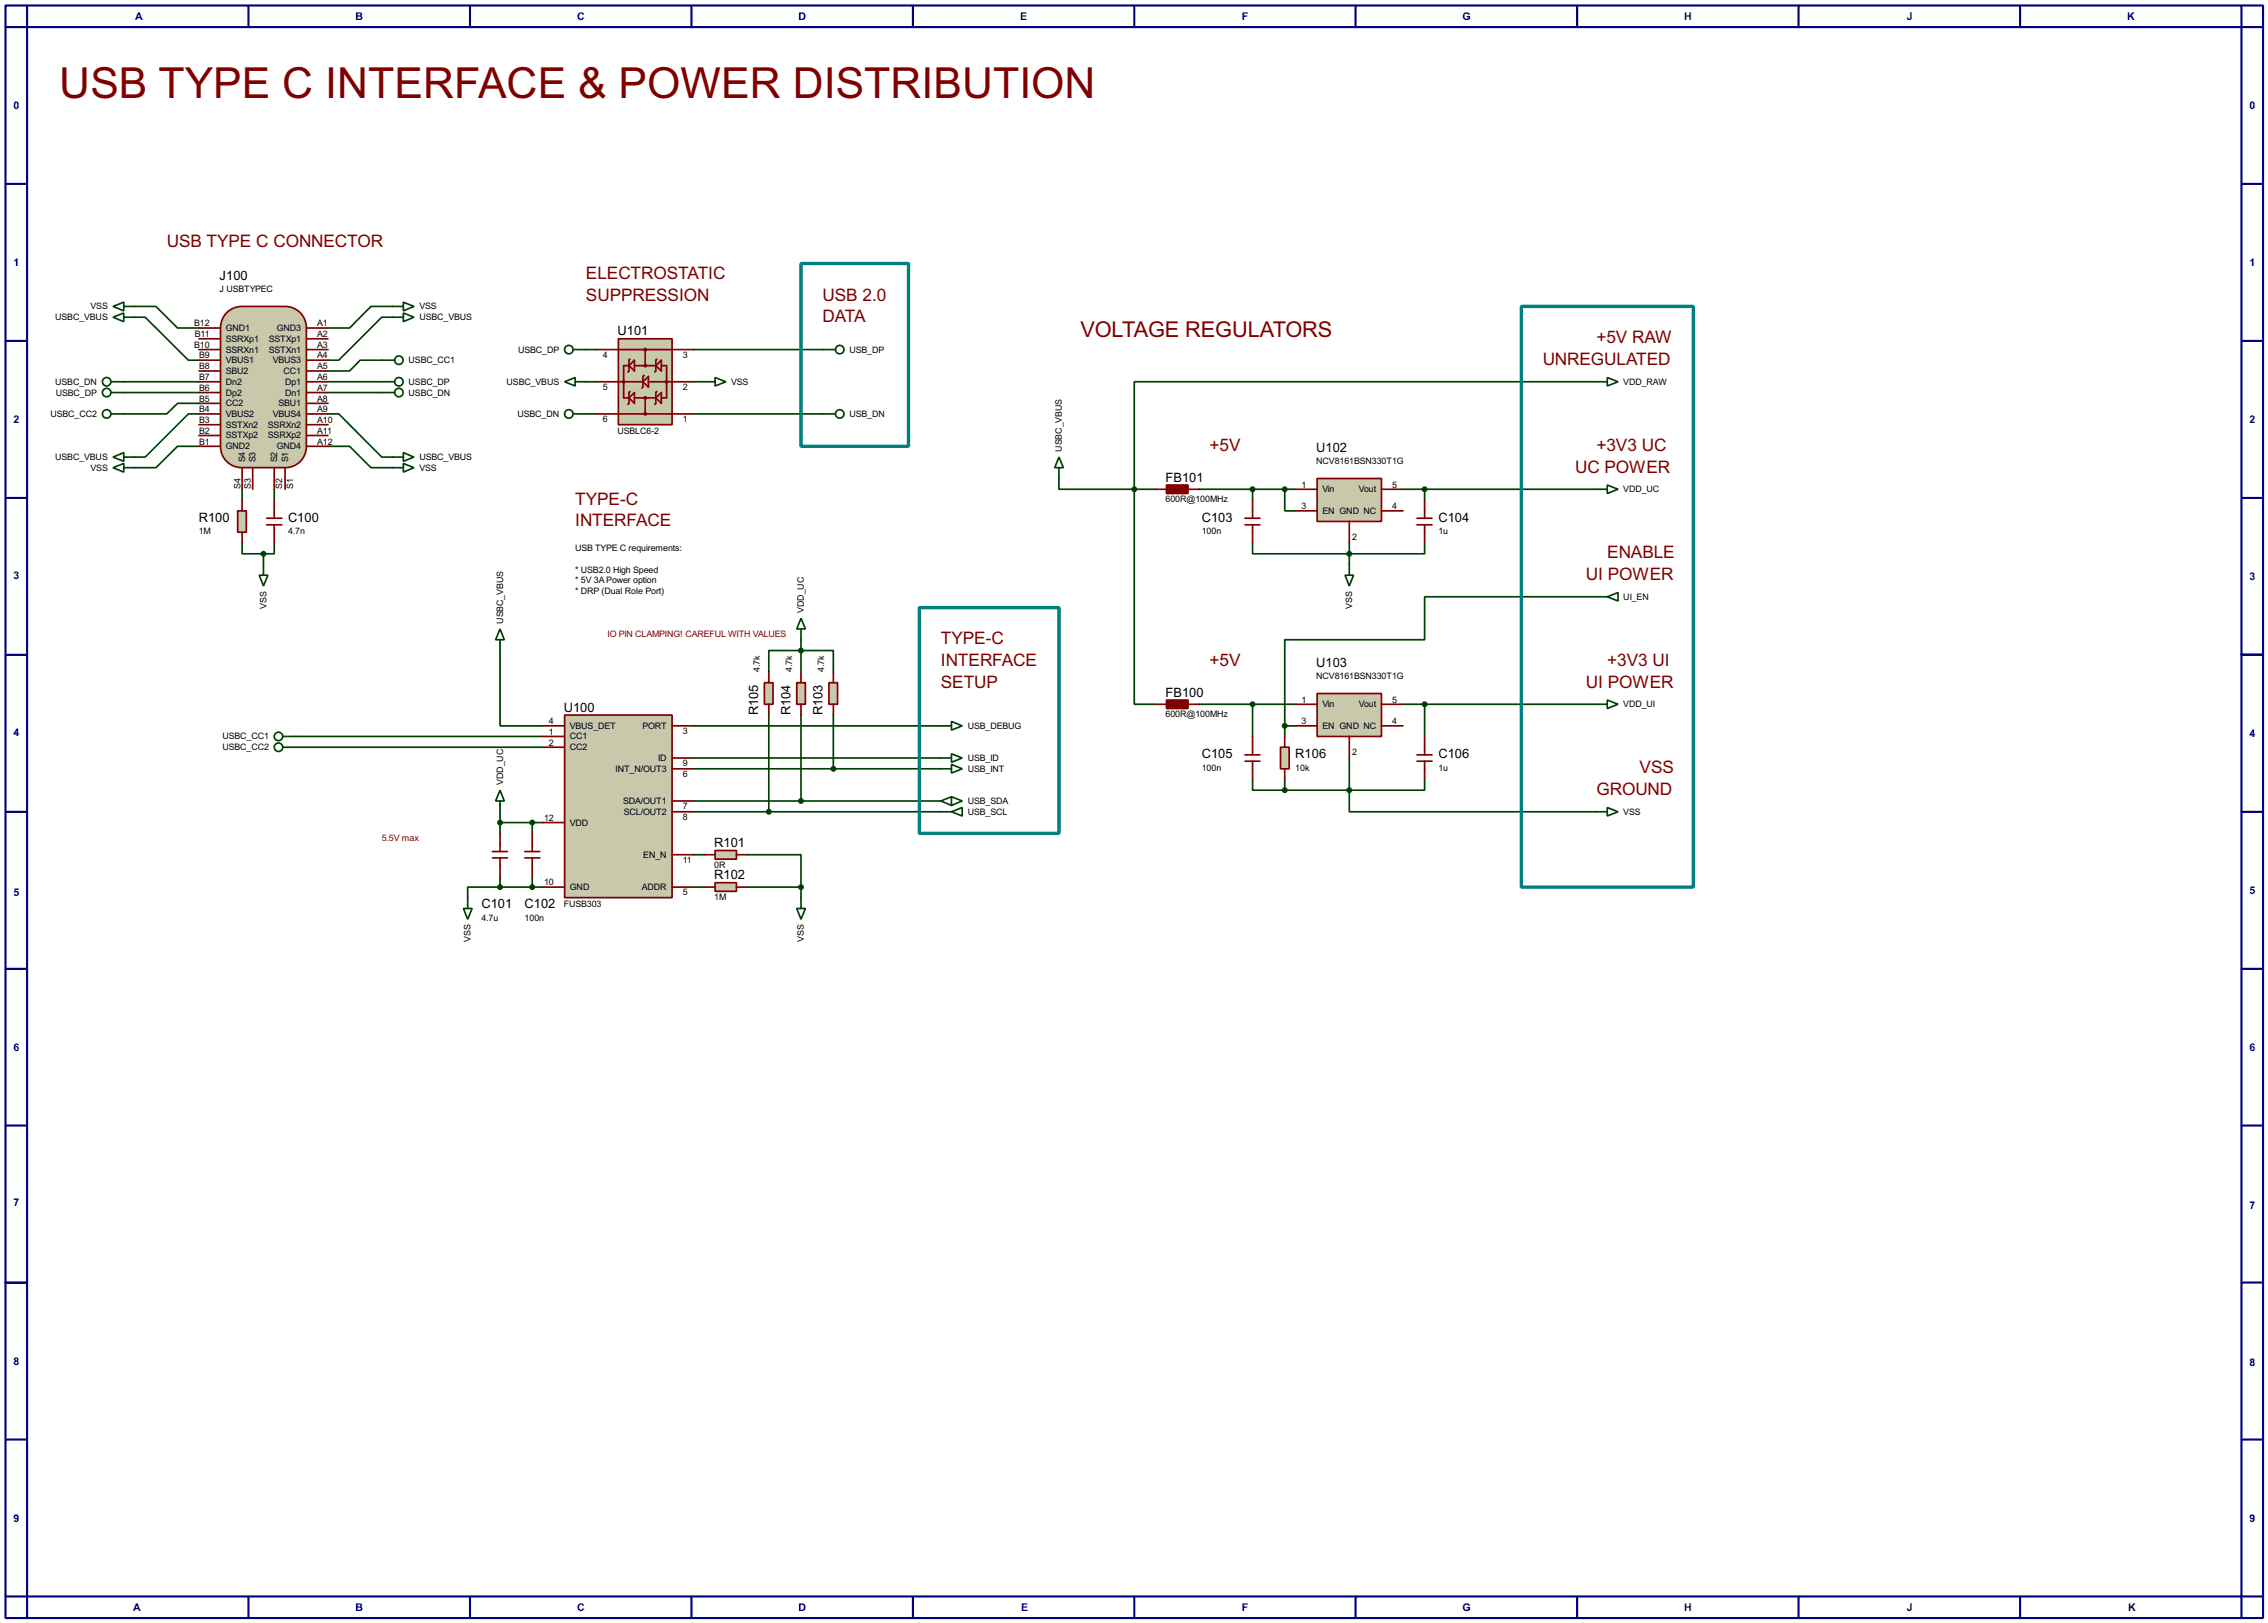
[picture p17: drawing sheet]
<svg xmlns="http://www.w3.org/2000/svg" width="536mm" height="383mm" viewBox="0 0 536 383" stroke-linecap="round" stroke-linejoin="round" font-family="sans-serif">
<defs><g id="words">
<text font-size="11.3" fill="#800000" x="14" y="23.1">USB TYPE C INTERFACE &amp; POWER DISTRIBUTION</text>
<text font-size="5.8" fill="#800000" x="255.3" y="79.6">VOLTAGE REGULATORS</text>
<g font-size="4.6" fill="#800000">
<text x="39.4" y="58.3">USB TYPE C CONNECTOR</text>
<text x="138.5" y="65.9">ELECTROSTATIC</text>
<text x="138.5" y="71">SUPPRESSION</text>
<text x="194.4" y="71">USB 2.0</text>
<text x="194.4" y="76.1">DATA</text>
<text x="377.2" y="81.1">+5V RAW</text>
<text x="364.5" y="86.3">UNREGULATED</text>
<text x="285.8" y="106.5">+5V</text>
<text x="377.2" y="106.5">+3V3 UC</text>
<text x="372.2" y="111.6">UC POWER</text>
<text x="135.9" y="119.2">TYPE-C</text>
<text x="135.9" y="124.4">INTERFACE</text>
<text x="379.8" y="131.9">ENABLE</text>
<text x="374.7" y="137.1">UI POWER</text>
<text x="222.3" y="152.3">TYPE-C</text>
<text x="222.3" y="157.3">INTERFACE</text>
<text x="285.8" y="157.3">+5V</text>
<text x="379.8" y="157.3">+3V3 UI</text>
<text x="222.3" y="162.5">SETUP</text>
<text x="374.7" y="162.5">UI POWER</text>
<text x="387.4" y="182.7">VSS</text>
<text x="377.2" y="187.9">GROUND</text>
</g>
<g font-size="3.4">
<text x="51.9" y="66.1">J100</text>
<text x="145.9" y="79.3">U101</text>
<text x="311" y="106.7">U102</text>
<text x="275.4" y="113.8">FB101</text>
<text x="47" y="123.3">R100</text>
<text x="68.1" y="123.3">C100</text>
<text x="284" y="123.3">C103</text>
<text x="339.9" y="123.3">C104</text>
<text x="311" y="157.5">U103</text>
<text x="275.4" y="164.6">FB100</text>
<text x="133.2" y="168.2">U100</text>
<text x="179.1" y="169" transform="rotate(-90 179.1 169)">R105</text>
<text x="186.8" y="169" transform="rotate(-90 186.8 169)">R104</text>
<text x="194.4" y="169" transform="rotate(-90 194.4 169)">R103</text>
<text x="284" y="179.1">C105</text>
<text x="306.1" y="179.1">R106</text>
<text x="339.9" y="179.1">C106</text>
<text x="168.8" y="200.2">R101</text>
<text x="168.8" y="207.8">R102</text>
<text x="113.8" y="214.7">C101</text>
<text x="124" y="214.7">C102</text>
</g>
<g font-size="2.8" fill="#000080">
<text x="32" y="4.7">A</text>
<text x="84" y="4.7">B</text>
<text x="136.4" y="4.7">C</text>
<text x="188.7" y="4.7">D</text>
<text x="241.1" y="4.7">E</text>
<text x="293.4" y="4.7">F</text>
<text x="345.6" y="4.7">G</text>
<text x="397.9" y="4.7">H</text>
<text x="450.5" y="4.7">J</text>
<text x="502.6" y="4.7">K</text>
<text x="3.2" y="25.8">0</text>
<text x="531.5" y="25.8">0</text>
<text x="3.2" y="62.8">1</text>
<text x="531.5" y="62.8">1</text>
<text x="3.2" y="100">2</text>
<text x="531.5" y="100">2</text>
<text x="3.2" y="136.8">3</text>
<text x="531.5" y="137">3</text>
<text x="3.2" y="173.9">4</text>
<text x="531.5" y="174.1">4</text>
<text x="3.2" y="211.7">5</text>
<text x="531.5" y="211.2">5</text>
<text x="3.2" y="248.3">6</text>
<text x="531.5" y="248.3">6</text>
<text x="3.2" y="284.9">7</text>
<text x="531.5" y="285.6">7</text>
<text x="3.2" y="322.5">8</text>
<text x="531.5" y="322.7">8</text>
<text x="3.2" y="359.6">9</text>
<text x="531.5" y="359.6">9</text>
<text x="31.5" y="380.6">A</text>
<text x="84" y="380.6">B</text>
<text x="136.4" y="380.6">C</text>
<text x="188.7" y="380.6">D</text>
<text x="241.3" y="380.6">E</text>
<text x="293.4" y="380.6">F</text>
<text x="345.6" y="380.6">G</text>
<text x="397.9" y="380.6">H</text>
<text x="450.5" y="380.6">J</text>
<text x="502.9" y="380.6">K</text>
</g>
<g font-size="2.4">
<text x="51.9" y="69.1">J USBTYPEC</text>
<text x="13.1" y="75.6">USBC_VBUS</text>
<text x="21.4" y="73.1">VSS</text>
<text x="45.9" y="77.1">B12</text>
<text x="75" y="77.1">A1</text>
<text x="99.1" y="75.6">USBC_VBUS</text>
<text x="99.1" y="73.1">VSS</text>
<text x="45.9" y="82.2">B10</text>
<text x="46.1" y="79.7">B11</text>
<text x="53.4" y="83.3">SSRXn1</text>
<text x="53.4" y="80.8">SSRXp1</text>
<text x="53.4" y="78.2">GND1</text>
<text x="63.5" y="80.8">SSTXp1</text>
<text x="63.5" y="83.3">SSTXn1</text>
<text x="65.4" y="78.2">GND3</text>
<text x="75" y="79.7">A2</text>
<text x="75" y="82.2">A3</text>
<text x="122.4" y="83.3">USBC_DP</text>
<text x="200.7" y="83.3">USB_DP</text>
<text x="47.1" y="89.8">B7</text>
<text x="47.1" y="87.3">B8</text>
<text x="47.1" y="84.7">B9</text>
<text x="53.4" y="88.4">SBU2</text>
<text x="53.4" y="85.8">VBUS1</text>
<text x="64.5" y="85.8">VBUS3</text>
<text x="67" y="88.4">CC1</text>
<text x="75" y="84.7">A4</text>
<text x="75" y="87.3">A5</text>
<text x="75" y="89.8">A6</text>
<text x="96.6" y="85.8">USBC_CC1</text>
<text x="142.4" y="84.5">4</text>
<text x="161.3" y="84.5">3</text>
<text x="13.1" y="90.9">USBC_DN</text>
<text x="13.2" y="93.5">USBC_DP</text>
<text x="47.1" y="94.9">B5</text>
<text x="47.1" y="92.4">B6</text>
<text x="53.4" y="96">CC2</text>
<text x="53.4" y="93.5">Dp2</text>
<text x="53.4" y="90.9">Dn2</text>
<text x="65.8" y="96">SBU1</text>
<text x="67.4" y="90.9">Dp1</text>
<text x="67.4" y="93.5">Dn1</text>
<text x="75" y="92.4">A7</text>
<text x="75" y="94.9">A8</text>
<text x="96.6" y="90.9">USBC_DP</text>
<text x="96.6" y="93.5">USBC_DN</text>
<text x="119.7" y="90.9">USBC_VBUS</text>
<text x="142.4" y="92.1">5</text>
<text x="161.3" y="92.1">2</text>
<text x="172.8" y="90.9">VSS</text>
<text x="383.6" y="90.9">VDD_RAW</text>
<text x="11.9" y="98.5">USBC_CC2</text>
<text x="47.1" y="100">B3</text>
<text x="47.1" y="97.4">B4</text>
<text x="53.4" y="101">SSTXn2</text>
<text x="53.4" y="98.5">VBUS2</text>
<text x="63.3" y="101">SSRXn2</text>
<text x="64.5" y="98.5">VBUS4</text>
<text x="75" y="97.4">A9</text>
<text x="75" y="100">A10</text>
<text x="122.3" y="98.5">USBC_DN</text>
<text x="142.4" y="99.7">6</text>
<text x="161.3" y="99.7">1</text>
<text x="200.7" y="98.5">USB_DN</text>
<text x="47.1" y="105.1">B1</text>
<text x="47.1" y="102.5">B2</text>
<text x="53.4" y="106.2">GND2</text>
<text x="53.4" y="103.6">SSTXp2</text>
<text x="63.3" y="103.6">SSRXp2</text>
<text x="65.4" y="106.2">GND4</text>
<text x="75" y="102.5">A11</text>
<text x="75" y="105.1">A12</text>
<text x="145.9" y="102.4">USBLC6-2</text>
<text x="250.9" y="106.7" transform="rotate(-90 250.9 106.7)">USBC_VBUS</text>
<text x="13.1" y="108.7">USBC_VBUS</text>
<text x="21.4" y="111.2">VSS</text>
<text x="57.9" y="109.3" transform="rotate(-90 57.9 109.3)">S4</text>
<text x="60.4" y="109.3" transform="rotate(-90 60.4 109.3)">S3</text>
<text x="65.5" y="109.3" transform="rotate(-90 65.5 109.3)">S2</text>
<text x="68.1" y="109.3" transform="rotate(-90 68.1 109.3)">S1</text>
<text x="99.1" y="108.7">USBC_VBUS</text>
<text x="99.1" y="111.2">VSS</text>
<text x="311" y="109.7">NCV8161BSN330T1G</text>
<text x="56.8" y="115.6" transform="rotate(-90 56.8 115.6)">S4</text>
<text x="59.3" y="115.6" transform="rotate(-90 59.3 115.6)">S3</text>
<text x="66.7" y="115.6" transform="rotate(-90 66.7 115.6)">S2</text>
<text x="69.3" y="115.6" transform="rotate(-90 69.3 115.6)">S1</text>
<text x="275.4" y="118.7">600R@100MHz</text>
<text x="307.5" y="115.2">1</text>
<text x="312.5" y="116.3">Vin</text>
<text x="321.1" y="116.3">Vout</text>
<text x="329" y="115.2">5</text>
<text x="383.6" y="116.3">VDD_UC</text>
<text x="307.5" y="120.3">3</text>
<text x="312.5" y="121.4">EN GND NC</text>
<text x="329" y="120.3">4</text>
<text x="47" y="126.2">1M</text>
<text x="68.1" y="126.2">4.7n</text>
<text x="135.9" y="130.2">USB TYPE C requirements:</text>
<text x="284" y="126.2">100n</text>
<text x="319.5" y="127.7">2</text>
<text x="339.9" y="126.2">1u</text>
<text x="135.9" y="135.3">* USB2.0 High Speed</text>
<text x="135.9" y="137.8">* 5V 3APower option</text>
<text x="63" y="143.8" transform="rotate(-90 63 143.8)">VSS</text>
<text x="135.9" y="140.4">* DRP (Dual Role Port)</text>
<text x="319.5" y="143.8" transform="rotate(-90 319.5 143.8)">VSS</text>
<text x="383.6" y="141.7">UI_EN</text>
<text x="118.9" y="147.4" transform="rotate(-90 118.9 147.4)">USBC_VBUS</text>
<text x="190" y="144.8" transform="rotate(-90 190 144.8)">VDD_UC</text>
<text x="179.6" y="158.8" transform="rotate(-90 179.6 158.8)">4.7k</text>
<text x="187.2" y="158.9" transform="rotate(-90 187.2 158.9)">4.7k</text>
<text x="194.7" y="158.9" transform="rotate(-90 194.7 158.9)">4.7k</text>
<text x="311" y="160.5">NCV8161BSN330T1G</text>
<text x="307.5" y="166">1</text>
<text x="312.5" y="167.1">Vin</text>
<text x="321.1" y="167.1">Vout</text>
<text x="329" y="166">5</text>
<text x="383.6" y="167.1">VDD_UI</text>
<text x="129.7" y="173.6">1</text>
<text x="129.7" y="171.1">4</text>
<text x="134.7" y="172.2">VBUS_DET</text>
<text x="151.8" y="172.2">PORT</text>
<text x="161.3" y="173.4">3</text>
<text x="228.7" y="172.2">USB_DEBUG</text>
<text x="275.4" y="169.5">600R@100MHz</text>
<text x="307.5" y="171.1">3</text>
<text x="312.5" y="172.2">EN GND NC</text>
<text x="329" y="171.1">4</text>
<text x="52.6" y="174.7">USBC_CC1</text>
<text x="52.6" y="177.3">USBC_CC2</text>
<text x="129.7" y="176.2">2</text>
<text x="134.7" y="174.7">CC1</text>
<text x="134.7" y="177.3">CC2</text>
<text x="155.5" y="179.8">ID</text>
<text x="228.7" y="179.8">USB_ID</text>
<text x="319.5" y="178.5">2</text>
<text x="118.9" y="185.5" transform="rotate(-90 118.9 185.5)">VDD_UC</text>
<text x="145.5" y="182.4">INT_N/OUT3</text>
<text x="161.3" y="183.6">6</text>
<text x="161.3" y="181">9</text>
<text x="228.7" y="182.4">USB_INT</text>
<text x="284" y="182">100n</text>
<text x="306.1" y="182">10k</text>
<text x="339.9" y="182">1u</text>
<text x="147.2" y="190">SDA/OUT1</text>
<text x="161.3" y="191.2">7</text>
<text x="228.7" y="190">USB_SDA</text>
<text x="128.6" y="194">12</text>
<text x="134.7" y="195.1">VDD</text>
<text x="147.4" y="192.5">SCL/OUT2</text>
<text x="161.3" y="193.7">8</text>
<text x="228.7" y="192.5">USB_SCL</text>
<text x="383.6" y="192.5">VSS</text>
<text x="152" y="202.7">EN_N</text>
<text x="161.3" y="203.9">11</text>
<text x="128.6" y="209.2">10</text>
<text x="168.8" y="205.1">0R</text>
<text x="133.2" y="214.2">FUSB303</text>
<text x="134.7" y="210.3">GND</text>
<text x="151.7" y="210.3">ADDR</text>
<text x="161.3" y="211.5">5</text>
<text x="168.8" y="212.7">1M</text>
<text x="113.8" y="217.7">4.7u</text>
<text x="124" y="217.7">100n</text>
<text x="111.2" y="222.5" transform="rotate(-90 111.2 222.5)">VSS</text>
<text x="190" y="222.5" transform="rotate(-90 190 222.5)">VSS</text>
</g>
<g font-size="2.4" fill="#800000">
<text x="143.6" y="150.5">IO PIN CLAMPING! CAREFUL WITH VALUES</text>
<text x="90.2" y="198.8">5.5V max</text>
</g>
</g></defs>
<g fill="none" stroke="#000080" stroke-width=".5">
<path d="M1.3 1.3h533.4v381h-533.4zM6.4 6.4h523.2v370.8h-523.2zM6.4 1.3v5.1h-5.1M58.7 1.3v5.1M111.1 1.3v5.1M163.4 1.3v5.1M215.7 1.3v5.1M268 1.3v5.1M320.3 1.3v5.1M372.7 1.3v5.1M425 1.3v5.1M477.3 1.3v5.1"/>
<path d="M529.6 1.3v5.1h5.1M1.3 43.5h5.1M529.6 43.5h5.1M1.3 80.6h5.1M529.6 80.6h5.1M1.3 117.7h5.1M529.6 117.7h5.1M1.3 154.7h5.1M529.6 154.7h5.1M1.3 191.8h5.1M529.6 191.8h5.1M1.3 228.9h5.1"/>
<path d="M529.6 228.9h5.1M1.3 266h5.1M529.6 266h5.1M1.3 303.1h5.1M529.6 303.1h5.1M1.3 340.2h5.1M529.6 340.2h5.1M1.3 377.2h5.1v5.1M58.7 377.2v5.1M111.1 377.2v5.1M163.4 377.2v5.1M215.7 377.2v5.1"/>
<path d="M268 377.2v5.1M320.3 377.2v5.1M372.7 377.2v5.1M425 377.2v5.1M477.3 377.2v5.1M534.7 377.2h-5.1v5.1"/>
</g>
<g fill="none" stroke="#004000" stroke-width=".4">
<path d="M31.8 75h2.5l10.2 10.1h2.5M31.8 72.4h5.1l5.1 5.1h5M92.8 75h-2.6l-10.1 10.1h-2.6M92.8 72.4h-5.1l-5.1 5.1h-5.1M29.3 90.2h17.7M29.3 92.8h17.7M47 97.8h-2.5l-10.2 10.2h-2.5M47 95.3h-5l-2.6 2.5h-10.1M77.5 97.8h2.6l10.1 10.2h2.6M77.5 90.2h12.7M77.5 92.8h12.7M90.2 85.1h-5.1l-2.5 2.6h-5.1"/>
<path d="M138.5 82.6h2.5M138.5 97.8h2.5M138.5 90.2h2.5M163.9 82.6h33.5M163.9 97.8h30.5M163.9 90.2h2.5M377.2 90.2h-109.2v25.4M47 105.5h-5l-5.1 5h-5.1M57.2 115.6v2.6M64.8 115.6v2.6M77.5 105.5h5.1l5.1 5h5.1M250.2 113.1v2.5h17.8"/>
<path d="M268 115.6v50.8h5.1M268 115.6h5.1M283.3 115.6h22.8M296 115.6v2.6M303.6 115.6v5.1h2.5M331.5 115.6h45.7M336.6 115.6v2.6M57.2 128.3v2.6h5.1M62.3 130.9v2.5M64.8 128.3v2.6h-2.5M296 128.3v2.6h40.6v-2.6M318.8 128.3v5.1"/>
<path d="M118.2 153.7v17.8h10.1M181.7 158.8v-5.1h15.2v5.1M189.3 151.2v7.6M377.2 141h-40.6v10.2h-33v20.3M69.9 174h58.4M69.9 176.6h58.4M163.9 179.1h58.4M163.9 171.5h58.4M181.7 169v22.8M189.3 169v20.3M196.9 169v12.7M283.3 166.4h22.8"/>
<path d="M296 166.4v7.6M303.6 171.5h2.5M303.6 171.5v2.5M318.8 179.1v7.6M331.5 166.4h45.7M336.6 166.4v7.6M118.2 194.4h10.1M118.2 191.8v5.1M125.8 194.4v2.5M163.9 181.7h58.4M163.9 189.3h58.4M163.9 191.8h58.4"/>
<path d="M296 184.2v2.5h7.6M303.6 184.2v2.5M303.6 186.7h15.2M318.8 186.7v5.1h58.4M336.6 184.2v2.5h-17.8M118.2 209.6h-7.7v2.5M118.2 209.6h10.1M118.2 207.1v2.5M125.8 207.1v2.5M163.9 209.6h2.5M163.9 202h2.5M176.6 202h12.7v7.6"/>
<path d="M176.6 209.6h12.7M189.3 209.6v2.5"/>
<circle cx="198.4" cy="82.6" r="1"/>
</g>
<path d="M146.1 80.1h12.7v20.3h-12.7z" fill="#c8c8aa" stroke="#800000" stroke-width=".4"/>
<g fill="none" stroke="#800000" stroke-width=".4">
<path d="M146.1 97.8h12.7M146.1 82.6h12.7M146.1 90.2h5.8M148.6 86.4h-1.2v7.6h1.2M148.6 86.4l1.3-1.3v2.6zM148.6 94l1.3-1.2v2.5zM148.9 92.5l-.3 .3v2.5l-.2 .3M148.9 84.9l-.3 .2v2.6l-.2 .2M149.9 94h5.1M149.9 86.4h5.1M151.9 90.2l1.3-1.2v2.5zM152.2 88.7l-.3 .3v2.5l-.2 .2"/>
<path d="M152.5 82.6v3.8M152.5 94v3.8M153.2 90.2h5.6M155 86.4l1.3-1.3v2.6zM155 94l1.3-1.2v2.5zM155.2 84.9l-.2 .2v2.6l-.3 .2M155.2 92.5l-.2 .3v2.5l-.3 .3M156.3 86.4h1.2v7.6h-1.2"/>
</g>
<g fill="#c8c8aa" stroke="#800000" stroke-width=".4">
<circle cx="152.5" cy="97.8" r=".25"/>
<circle cx="152.5" cy="86.4" r=".25"/>
<circle cx="147.4" cy="90.2" r=".25"/>
<circle cx="157.5" cy="90.2" r=".25"/>
<circle cx="152.5" cy="94" r=".25"/>
<circle cx="152.5" cy="82.6" r=".25"/>
</g>
<path d="M141 97.8h5.1M141 90.2h5.1M141 82.6h5.1M158.8 97.8h5.1M158.8 90.2h5.1M158.8 82.6h5.1" fill="none" stroke="#800000" stroke-width=".4"/>
<path d="M56.2 120.7h2v5.1h-2z" fill="#c8c8aa" stroke="#800000" stroke-width=".4"/>
<path d="M57.2 118.2v2.5M64.8 118.2v4.3M57.2 125.8v2.5M63 122.5h3.6M63 124h3.6M64.8 124v4.3" fill="none" stroke="#800000" stroke-width=".4"/>
<g fill="none" stroke="#004000" stroke-width=".4">
<path d="M26.7 75l2.6-1v2zM29.3 75h2.5M92.8 75h2.5M95.3 74l2.5 1-2.5 1zM26.2 90.2h3.1M26.2 92.8h3.1M26.2 97.8h3.1M90.2 90.2h3.1M90.2 92.8h3.1M90.2 85.1h3.1M133.4 90.2l2.5-1v2zM135.4 82.6h3.1"/>
<path d="M135.4 97.8h3.1M135.9 90.2h2.6M166.4 90.2h2.6M169 89.2l2.5 1-2.5 1zM194.4 97.8h3M26.7 108l2.6-1v2zM29.3 108h2.5M92.8 108h2.5M95.3 107l2.5 1-2.5 1z"/>
<circle cx="25.2" cy="97.8" r="1"/>
<circle cx="25.2" cy="92.8" r="1"/>
<circle cx="25.2" cy="90.2" r="1"/>
<circle cx="94.2" cy="85.1" r="1"/>
<circle cx="94.2" cy="90.2" r="1"/>
<circle cx="94.2" cy="92.8" r="1"/>
<circle cx="134.4" cy="82.6" r="1"/>
<circle cx="134.4" cy="97.8" r="1"/>
<circle cx="198.4" cy="97.8" r="1"/>
</g>
<circle cx="62.2" cy="130.9" r=".5" fill="#004000" stroke="#004000" stroke-width=".4"/>
<path d="M133.4 169h25.4v43.1h-25.4z" fill="#c8c8aa" stroke="#800000" stroke-width=".4"/>
<g fill="none" stroke="#800000" stroke-width=".4">
<path d="M128.3 174h5.1M128.3 176.6h5.1M128.3 171.5h5.1M158.8 171.5h5.1M158.8 179.1h5.1M118.2 196.9v4.3M125.8 196.9v4.3M128.3 194.4h5.1M158.8 181.7h5.1M158.8 189.3h5.1M158.8 191.8h5.1M116.4 201.2h3.5"/>
<path d="M116.4 202.7h3.5M118.2 202.7v4.4M124 201.2h3.6M124 202.7h3.6M125.8 202.7v4.4M128.3 209.6h5.1M158.8 209.6h5.1M158.8 202h5.1"/>
</g>
<g fill="none" stroke="#004000" stroke-width=".4">
<path d="M118.2 148.6l1 2.6h-2.1zM118.2 151.2v2.5M66.9 174h3M66.9 176.6h3M222.3 179.1h2.5M222.3 171.5h2.5M224.8 178.1l2.6 1-2.6 1zM224.8 170.5l2.6 1-2.6 1zM222.3 181.7h2.5M222.3 191.8h2.5M224.8 188.3l2.6 1-2.6 1zM224.8 180.6l2.6 1.1-2.6 1z"/>
<path d="M224.8 191.8l2.6-1v2zM224.8 188.3l-2.5 1 2.5 1M109.5 214.7h2.1l-1.1 2.5zM110.5 212.1v2.6M188.3 214.7h2l-1 2.5zM189.3 212.1v2.6"/>
<circle cx="65.8" cy="176.6" r="1"/>
<circle cx="65.8" cy="174" r="1"/>
</g>
<g fill="#004000" stroke="#004000" stroke-width=".4">
<circle cx="125.7" cy="209.6" r=".5"/>
<circle cx="125.7" cy="194.4" r=".5"/>
<circle cx="118.1" cy="209.6" r=".5"/>
</g>
<path d="M169 201h5v2h-5z" fill="#c8c8aa" stroke="#800000" stroke-width=".4"/>
<path d="M166.4 202h2.6M174 202h2.6" fill="none" stroke="#800000" stroke-width=".4"/>
<path d="M169 208.6h5v2h-5z" fill="#c8c8aa" stroke="#800000" stroke-width=".4"/>
<path d="M166.4 209.6h2.6M174 209.6h2.6" fill="none" stroke="#800000" stroke-width=".4"/>
<circle cx="189.2" cy="209.6" r=".5" fill="#004000" stroke="#004000" stroke-width=".4"/>
<path d="M195.9 161.3h2v5.1h-2z" fill="#c8c8aa" stroke="#800000" stroke-width=".4"/>
<path d="M196.9 158.8v2.5M196.9 166.4v2.6" fill="none" stroke="#800000" stroke-width=".4"/>
<path d="M188.3 161.3h2v5.1h-2z" fill="#c8c8aa" stroke="#800000" stroke-width=".4"/>
<path d="M189.3 158.8v2.5M189.3 166.4v2.6" fill="none" stroke="#800000" stroke-width=".4"/>
<path d="M189.3 146.1l1 2.5h-2zM189.3 148.6v2.6" fill="none" stroke="#004000" stroke-width=".4"/>
<path d="M180.6 161.3h2.1v5.1h-2.1z" fill="#c8c8aa" stroke="#800000" stroke-width=".4"/>
<path d="M181.7 158.8v2.5M181.7 166.4v2.6" fill="none" stroke="#800000" stroke-width=".4"/>
<g fill="#004000" stroke="#004000" stroke-width=".4">
<circle cx="196.9" cy="181.7" r=".5"/>
<circle cx="189.2" cy="189.3" r=".5"/>
<circle cx="181.6" cy="191.8" r=".5"/>
</g>
<path d="M53.9 73.6a5.1 5.1 0 0 1 3.3-1.2h10.2a5 5 0 0 1 5 5.1v28a5 5 0 0 1-5 5h-10.2a5 5 0 0 1-5.1-5v-28a5.1 5.1 0 0 1 1.8-3.9z" fill-rule="evenodd" fill="#c8c8aa" stroke="#800000" stroke-width=".4"/>
<g fill="none" stroke="#800000" stroke-width=".4">
<path d="M47 77.5h5.1M72.4 77.5h5.1M47 80.1h5.1M47 82.6h5.1M47 85.1h5.1M47 87.7h5.1M47 90.2h5.1M47 92.8h5.1M47 95.3h5.1M47 97.8h5.1M72.4 80.1h5.1M72.4 82.6h5.1"/>
<path d="M72.4 85.1h5.1M72.4 87.7h5.1M72.4 90.2h5.1M72.4 92.8h5.1M72.4 95.3h5.1M72.4 97.8h5.1M47 100.4h5.1M47 102.9h5.1M47 105.5h5.1M57.2 110.5v5.1M59.7 110.5v5.1M64.8 110.5v5.1"/>
<path d="M67.4 110.5v5.1M72.4 100.4h5.1M72.4 102.9h5.1M72.4 105.5h5.1M273.1 115.6h2.5M280.7 115.6h2.6M296 118.2v4.3M336.6 118.2v4.3M294.2 124h3.5M294.2 122.5h3.5M296 124v4.3M334.8 124h3.6"/>
<path d="M334.8 122.5h3.6M336.6 124v4.3"/>
</g>
<path d="M275.6 114.6h5.1v2h-5.1z" fill="#800000" stroke="#800000" stroke-width=".4"/>
<circle cx="318.8" cy="130.9" r=".5" fill="#004000" stroke="#004000" stroke-width=".4"/>
<path d="M311.2 113.1h15.2v10.1h-15.2z" fill="#c8c8aa" stroke="#800000" stroke-width=".4"/>
<g fill="none" stroke="#800000" stroke-width=".4">
<path d="M306.1 115.6h5.1M326.4 115.6h5.1M306.1 120.7h5.1M318.8 123.2v5.1M326.4 120.7h5.1M294.2 179.9h3.5M294.2 178.4h3.5M296 174v4.4M296 179.9v4.3M334.8 179.9h3.6M334.8 178.4h3.6M336.6 174v4.4"/>
<path d="M336.6 179.9v4.3"/>
</g>
<g fill="#004000" stroke="#004000" stroke-width=".4">
<circle cx="303.5" cy="115.6" r=".5"/>
<circle cx="336.6" cy="166.4" r=".5"/>
</g>
<path d="M311.2 163.9h15.2v10.1h-15.2z" fill="#c8c8aa" stroke="#800000" stroke-width=".4"/>
<path d="M306.1 166.4h5.1M306.1 171.5h5.1M318.8 174v5.1M326.4 166.4h5.1M326.4 171.5h5.1" fill="none" stroke="#800000" stroke-width=".4"/>
<path d="M302.6 176.6h2v5.1h-2z" fill="#c8c8aa" stroke="#800000" stroke-width=".4"/>
<path d="M273.1 166.4h2.5M280.7 166.4h2.6M303.6 174v2.6M303.6 181.7v2.5" fill="none" stroke="#800000" stroke-width=".4"/>
<g fill="#004000" stroke="#004000" stroke-width=".4">
<circle cx="303.5" cy="171.5" r=".5"/>
<circle cx="318.8" cy="186.7" r=".5"/>
<circle cx="303.5" cy="186.7" r=".5"/>
<circle cx="268" cy="115.6" r=".5"/>
<circle cx="118.1" cy="194.4" r=".5"/>
<circle cx="189.2" cy="153.7" r=".5"/>
<circle cx="295.9" cy="166.4" r=".5"/>
<circle cx="295.9" cy="115.6" r=".5"/>
<circle cx="336.6" cy="115.6" r=".5"/>
</g>
<g fill="none" stroke="#004000" stroke-width=".4">
<path d="M26.7 72.4l2.6-1v2.1zM29.3 72.4h2.5M92.8 72.4h2.5M95.3 71.4l2.5 1-2.5 1.1zM377.2 90.2h2.6M379.8 89.2l2.5 1-2.5 1zM26.7 110.5l2.6-1v2.1zM29.3 110.5h2.5M92.8 110.5h2.5M95.3 109.5l2.5 1-2.5 1.1zM250.2 108l1.1 2.5h-2.1zM250.2 110.5v2.6"/>
<path d="M377.2 115.6h2.6M379.8 114.6l2.5 1-2.5 1zM61.3 135.9h2l-1 2.6zM62.3 133.4v2.5M317.8 135.9h2l-1 2.6zM318.8 133.4v2.5M377.2 141h2.6M379.8 141l2.5-1v2zM377.2 166.4h2.6M379.8 165.4l2.5 1-2.5 1zM118.2 186.7l1 2.6h-2.1zM118.2 189.3v2.5"/>
<path d="M377.2 191.8h2.6M379.8 190.8l2.5 1-2.5 1z"/>
</g>
<path d="M189.3 62.3h25.4v43.2h-25.4zM359.5 72.4h40.6v137.2h-40.6zM217.2 143.6h33v53.3h-33z" fill="none" stroke="#008080" stroke-width=".8"/>
<path d="M275.6 165.4h5.1v2h-5.1z" fill="#800000" stroke="#800000" stroke-width=".4"/>
<use href="#words"/>
</svg>
